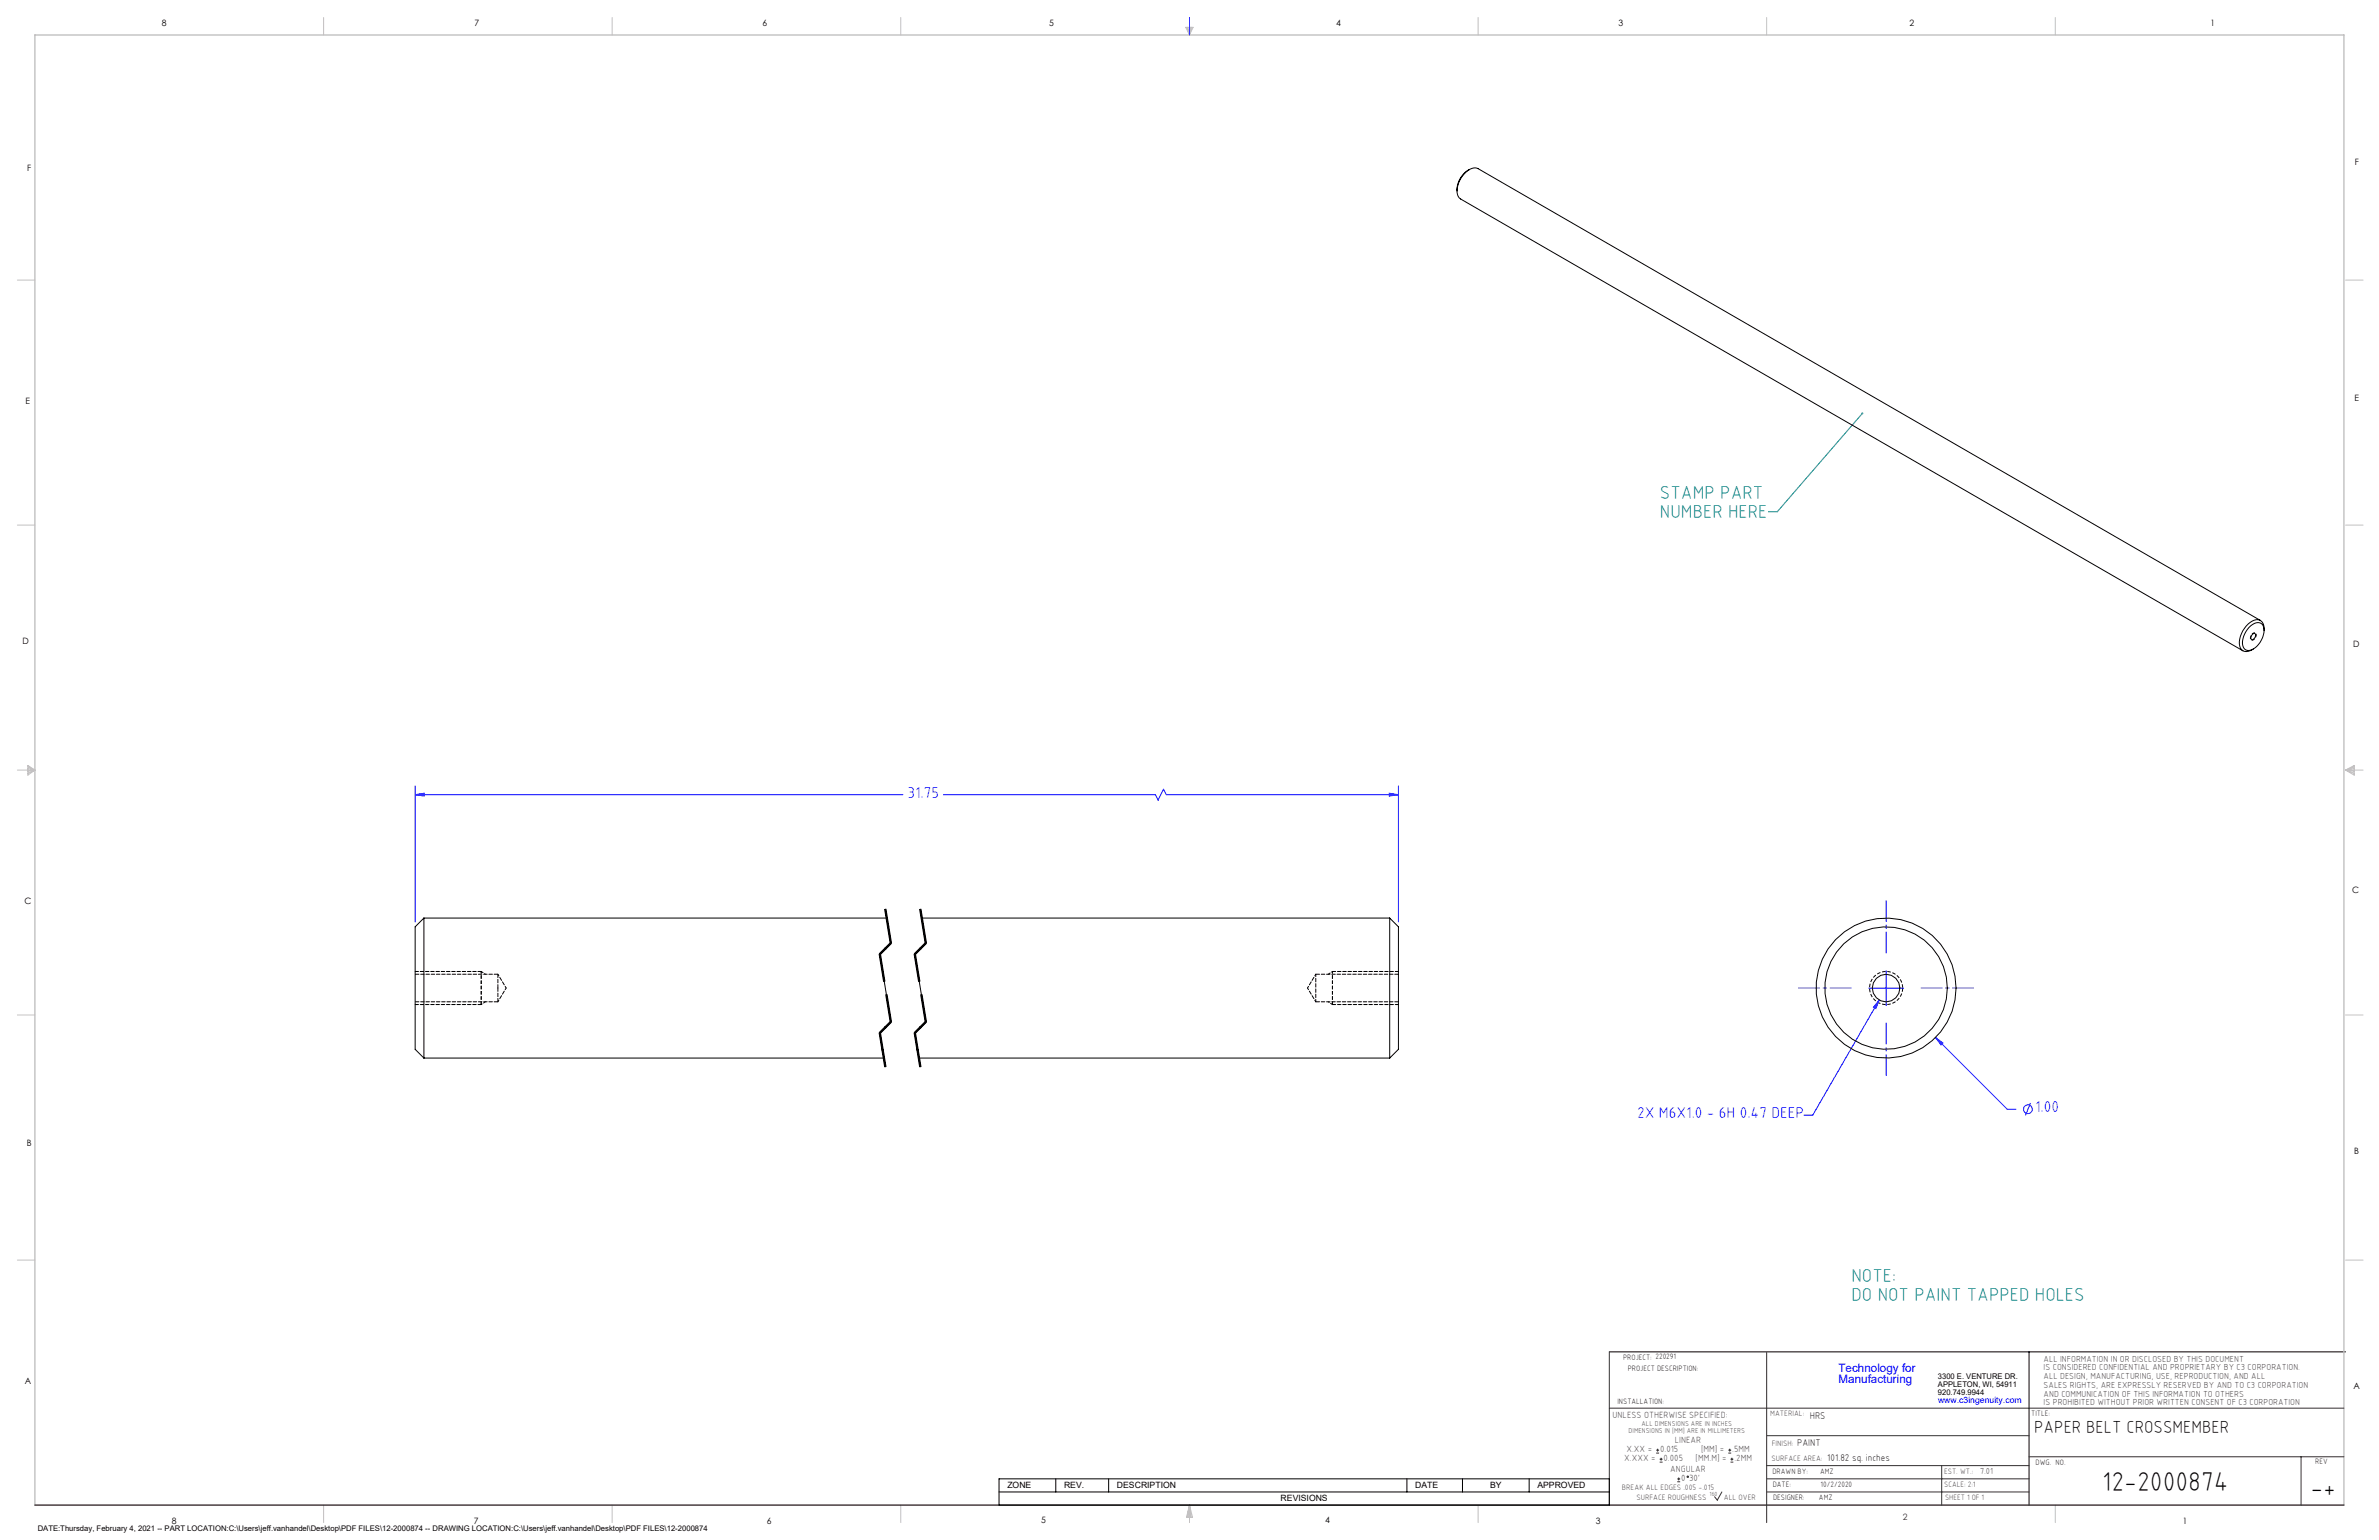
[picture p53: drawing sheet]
<svg xmlns="http://www.w3.org/2000/svg" width="864mm" height="559mm" viewBox="0 0 864 559" stroke-linecap="round" stroke-linejoin="round" font-family="sans-serif">
<defs><g id="words">
<g font-size="9.9">
<text x="763.2" y="541.1">12-2000874</text>
<text x="838.7" y="543.2">-+</text>
</g>
<g font-size="6.8" fill="#008080">
<text x="602.6" y="181.2">STAMP PART</text>
<text x="602.6" y="188">NUMBER HERE</text>
<text x="672.1" y="465.2">NOTE:</text>
<text x="672.1" y="472">DO NOT PAINT TAPPED HOLES</text>
</g>
<text font-size="6.3" x="738.4" y="519.9">PAPER BELT CROSSMEMBER</text>
<g font-size="5.7" fill="#00f">
<text x="329.4" y="289.5">31.75</text>
<text x="594.3" y="405.7">2X M6X1.0 - 6H 0.47 DEEP</text>
<text x="738.8" y="403.6">1.00</text>
</g>
<g font-size="4.2" fill="#00f">
<text x="667.4" y="497.7">Technology for</text>
<text x="667.4" y="502">Manufacturing</text>
</g>
<g font-size="3.5">
<text x="657" y="514.9">HRS</text>
<text x="652.4" y="524.7">PAINT</text>
<text x="663.3" y="530.1">101.82 sq. inches</text>
</g>
<g font-size="3.3" fill="#382c30">
<text x="585.4" y="514.4">UNLESS OTHERWISE SPECIFIED:</text>
<text x="590.4" y="526.8">X.XX =</text>
<text x="602.6" y="526.8">0.015</text>
<text x="608" y="523.6">LINEAR</text>
<text x="617.5" y="526.8">[MM] =</text>
<text x="628.8" y="526.8">.5MM</text>
<text x="589.6" y="530.1">X.XXX =</text>
<text x="603.9" y="530.1">0.005</text>
<text x="606.3" y="534">ANGULAR</text>
<text x="615.5" y="530.1">[MM.M] =</text>
<text x="629.6" y="530.1">.2MM</text>
<text x="610.3" y="537.3">0</text>
<text x="613.2" y="537.3">30'</text>
</g>
<g font-size="3.2">
<text x="58.8" y="9.6">8</text>
<text x="172.3" y="9.5">7</text>
<text x="276.8" y="9.5">6</text>
<text x="380.9" y="9.6">5</text>
<text x="485" y="9.5">4</text>
<text x="587.5" y="9.5">3</text>
<text x="693.1" y="9.5">2</text>
<text x="802.4" y="9.5">1</text>
<text x="854.9" y="59.8">F</text>
<text x="9.9" y="62">F</text>
<text x="9.3" y="146.5">E</text>
<text x="854.7" y="145.5">E</text>
<text x="8.2" y="233.6">D</text>
<text x="854.3" y="234.9">D</text>
<text x="8.9" y="328.1">C</text>
<text x="853.9" y="324.1">C</text>
<text x="9.7" y="415.8">B</text>
<text x="854.6" y="418.6">B</text>
<text x="9" y="502">A</text>
<text x="854.3" y="503.9">A</text>
<text x="62.3" y="552.9">8</text>
<text x="172" y="552.9">7</text>
<text x="278.3" y="552.9">6</text>
<text x="377.9" y="552.8">5</text>
<text x="481" y="552.8">4</text>
<text x="579.3" y="552.8">3</text>
<text x="792.4" y="552.8">1</text>
</g>
<g font-size="3.2" fill="#382c30">
<text x="741.9" y="494.1">ALL INFORMATION IN OR DISCLOSED BY THIS DOCUMENT</text>
<text x="741.9" y="497.3">IS CONSIDERED CONFIDENTIAL AND PROPRIETARY BY C3 CORPORATION.</text>
<text x="741.9" y="500.4">ALL DESIGN, MANUFACTURING, USE, REPRODUCTION, AND ALL</text>
<text x="741.9" y="503.6">SALES RIGHTS, ARE EXPRESSLY RESERVED BY AND TO C3 CORPORATION</text>
<text x="741.9" y="506.8">AND COMMUNICATION OF THIS INFORMATION TO OTHERS</text>
<text x="741.9" y="510">IS PROHIBITED WITHOUT PRIOR WRITTEN CONSENT OF C3 CORPORATION</text>
<text x="718.8" y="534.7">7.01</text>
<text x="690.7" y="551.6">2</text>
</g>
<text font-size="3.1" fill="#00f" x="703.5" y="509.2">www.c3ingenuity.com</text>
<g font-size="3.1">
<text x="365.7" y="540">ZONE</text>
<text x="386.3" y="540">REV.</text>
<text x="405.5" y="540">DESCRIPTION</text>
<text x="464.9" y="544.8">REVISIONS</text>
<text x="513.7" y="540">DATE</text>
<text x="540.9" y="540">BY</text>
<text x="558.1" y="540">APPROVED</text>
</g>
<g font-size="2.8">
<text x="589.2" y="493.3">PROJECT: 220291</text>
<text x="590.9" y="497.3">PROJECT DESCRIPTION:</text>
<text x="703.5" y="500.5">3300 E. VENTURE DR.</text>
<text x="703.5" y="503.3">APPLETON, WI, 54911</text>
<text x="587.1" y="509.6">INSTALLATION:</text>
<text x="703.5" y="506.2">920.749.9944</text>
<text x="737.3" y="513.8">TITLE:</text>
<text x="738.9" y="531.5">DWG. NO.</text>
<text x="840.5" y="531.3">REV</text>
<text x="643.4" y="534.9">DRAWN BY:</text>
<text x="643.5" y="539.7">DATE:</text>
<text x="660.7" y="534.7">AMZ</text>
<text x="660.9" y="539.6">10/2/2020</text>
<text x="643.6" y="544.4">DESIGNER:</text>
<text x="660.3" y="544.3">AMZ</text>
<text x="13.7" y="555.5">DATE:Thursday, February 4, 2021 -- PART LOCATION:C:\Users\jeff.vanhandel\Desktop\PDF FILES\12-2000874 -- DRAWING LOCATION:C:\Users\jeff.vanhandel\Desktop\PDF FILES\12-2000874</text>
</g>
<g font-size="2.8" fill="#382c30">
<text x="642.6" y="513.8">MATERIAL:</text>
<text x="643.2" y="524.8">FINISH:</text>
<text x="643.1" y="530.1">SURFACE AREA:</text>
<text x="705.7" y="534.7">EST. WT.:</text>
<text x="705.7" y="539.7">SCALE: 2:1</text>
<text x="588.8" y="540.5">BREAK ALL EDGES .005 -.015</text>
<text x="594" y="544.2">SURFACE ROUGHNESS</text>
<text x="625.8" y="544.2">ALL OVER</text>
<text x="706.1" y="544.4">SHEET 1 OF 1</text>
</g>
<g font-size="2.5" fill="#382c30">
<text x="591.2" y="520.1">DIMENSIONS IN [MM] ARE IN MILLIMETERS</text>
<text x="595.9" y="517.3">ALL DIMENSIONS ARE IN INCHES</text>
</g>
<text font-size="2.2" fill="#382c30" x="620.6" y="542.9">160</text>
</g></defs>
<g fill="none" stroke="#000" stroke-width=".36">
<path d="M321.1 330l2 12.3M321.4 329.9l2 12.3-4 4 1.6 9.9M321.6 329.9l1 6.1M322.6 336l1 6.2zM333.8 330l2 12.3M334.1 329.9l2 12.3-4 4 1.6 9.9M334.3 329.9l2 12.3M319.1 346.3l1.6 9.8M319.6 346.2l1.6 9.9M323.2 342l-4 4M323.6 342.4l-4 4M331.8 346.3l1.6 9.8"/>
<path d="M332.3 346.2l1.6 9.9M335.9 342l-4 4M336.3 342.4l-4 4M319.1 374.8l2 12.3M319.6 374.8l2 12.2M321.5 361l1.6 9.8M321.8 360.9l1.6 9.9-4 4 2 12.3M322 360.9l1.6 9.9M323.2 370.6l-4 4M323.6 371l-4 4M331.8 374.8l2 12.3M332.3 374.8l2 12.2"/>
<path d="M334.2 361l1.6 9.8M334.5 360.9l1.6 9.9-4 4 2 12.3M334.7 360.9l1.6 9.9M335.9 370.6l-4 4M336.3 371l-4 4M584.2 490.5h267.3M736.6 490.5v55.6M362.7 536.6h221.5v9.5h-221.5zM383.3 536.6v4.8M402.4 536.6v4.8M510.7 536.6v4.8M530.9 536.6v4.8"/>
<path d="M555.1 536.6v4.8M362.7 541.4h221.5"/>
</g>
<g fill="none" stroke="#c0c0c0" stroke-width=".36">
<path d="M117.5 6.4v6.3M222.2 6.4v6.3M327 6.4v6.3M430.4 9.9h2.7l-1.3 2.8zM430.9 9.9l.9 2.8M431.2 9.9l.6 2.8M432.1 9.9l-.3 2.8M432.6 9.9l-.8 2.8M536.6 6.4v6.3M641.3 6.4v6.3M746.1 6.4v6.3M6.3 101.6h6.4"/>
<path d="M851.5 101.6h6.3M6.3 190.5h6.4M851.5 190.5h6.3M6.3 279.4h6.4M10.1 277.7l2.6 1.7-2.6 1.9zM10.1 278.2l2.6 1.2M10.1 278.8l2.6 .6M12.7 279.4l-2.6 1.2M12.7 279.4l-2.6 .5M851.5 279.4h6.3M851.5 279.4l3.1 .5M851.5 279.4l3.1 1.2"/>
<path d="M851.5 279.4l3.1-1.7v3.6zM854.6 278.8l-3.1 .6M854.6 278.2l-3.1 1.2M6.3 368.3h6.4M851.5 368.3h6.3M6.3 457.2h6.4M851.5 457.2h6.3M117.5 546.1v6.4M222.2 546.1v6.4M327 546.1v6.4M431.8 546.1v6.4M431.8 546.1l1.1 4.5h-2.2z"/>
<path d="M431.8 546.1l.6 4.5M431.8 546.1l-.9 4.5M431.8 546.1l-.4 4.5M431.8 546.1l.3 4.5M536.6 546.1v6.4M746.1 546.1v6.4"/>
</g>
<path d="M12.7 546.1v-533.4h838.2v533.4" fill="none" stroke="#c0c0c0" stroke-width=".5"/>
<g fill="none" stroke="#00f" stroke-width=".36">
<path d="M431.8 6.4v6.3M150.7 288.4l3.3-.6v1.1zM150.7 285.2v49.3M150.7 288.4h177.1M342.5 288.4h76.9l1 1.9 2-3.9 1 2h84.2M504.3 287.8l3.3 .6-3.3 .5zM507.6 285.2v49.3M678.3 358.5h12.7M684.7 352.2v12.7M682.2 362.9l-1.2 3.1-.9-.5zM682.2 362.9l-24.1 41.7h-3.2M702.6 376.5l2.7 2-.7 .7z"/>
<path d="M702.6 376.5l26 26h3.2M737.1 400.2l-1.8 4.6"/>
<circle cx="736.2" cy="402.5" r="1.59"/>
</g>
<path d="M584.2 490.5v55.6M641.3 490.7v61.8M584.2 511h266.7M641.3 520.9h95.3M641.3 531.8h95.3M641.3 536.6h95.3M704.8 531.8v14.3M736.6 528.6h114.3M835.3 528.6v17.5M625.1 541.4l-1.7 2.9-1-1.2M641.3 541.4h95.3" fill="none" stroke="#382c30" stroke-width=".36"/>
<path d="M12.7 546.1h838.2" fill="none" stroke="#382c30" stroke-width=".5"/>
<path d="M174.7 364.1v-11.6M483.7 364.1v-11.6" fill="none" stroke="#000" stroke-width=".36" stroke-dasharray="1.3 .6" stroke-dashoffset=".5" stroke-linecap="butt"/>
<path d="M690.7 358.5a6 6 0 0 0-8.9-5.2 6 6 0 0 0-.3 10.3 6 6 0 0 0 9.2-4.7v-.4" fill="none" stroke="#000" stroke-width=".36" stroke-dasharray="1.3 .6" stroke-dashoffset="-.1" stroke-linecap="butt"/>
<path d="M818 229.7l.7-.1a1.7 1.7 0 0 1-1.4 2.7 1.64 1.64 0 0 1 .7-2.6" fill="none" stroke="#000" stroke-width=".36" stroke-dasharray="1.3 .6" stroke-dashoffset=".7" stroke-linecap="butt"/>
<path d="M176.2 353.5l-1.5-1M483.7 352.5l-1.5 1M174.7 364.5l1.5-1M482.2 363.5l1.5 1" fill="none" stroke="#000" stroke-width=".36" stroke-dasharray="1.3 .6" stroke-dashoffset=".9"/>
<path d="M174.7 352.5h-24M507.7 352.5h-24M150.7 364.5h24M483.7 364.5h24" fill="none" stroke="#000" stroke-width=".36" stroke-dasharray="1.3 .6" stroke-dashoffset=".1"/>
<path d="M174.7 364.5v-.4M483.7 364.5v-.4" fill="none" stroke="#000" stroke-width=".36" stroke-dasharray="1.3 .6"/>
<path d="M676.1 150l-30.9 35.7h-3.2" fill="none" stroke="#008080" stroke-width=".36"/>
<path d="M672 358.5h-19.1M684.7 345.8v-19M697.4 358.5h19M684.7 371.2v19.1" fill="none" stroke="#00f" stroke-width=".36" stroke-dasharray="15.2 1.3 1.3 1.3" stroke-dashoffset="7.6"/>
<path d="M321.4 329.9l2 12.3M334.1 329.9l2 12.3M319.4 374.8l2 12.3M332.1 374.8l2 12.3" fill="none" stroke="#000" stroke-width=".36" stroke-dasharray="6.3 1.3 1.3 1.3" stroke-dashoffset="2"/>
<path d="M323.4 342.2l-4 4M336.1 342.2l-4 4M323.4 370.8l-4 4M336.1 370.8l-4 4" fill="none" stroke="#000" stroke-width=".36" stroke-dasharray="6.3 1.3 1.3 1.3" stroke-dashoffset="2.8"/>
<path d="M319.4 346.2l4 24.6M332.1 346.2l4 24.6" fill="none" stroke="#000" stroke-width=".36" stroke-dasharray="6.3 1.3 1.3 1.3" stroke-dashoffset=".9"/>
<path d="M675.8 149.8h.5l-.2 .2 .2-.2a.33 .33 0 0 1 0 .4 .33 .33 0 0 1-.5 0 .33 .33 0 0 1 0-.4z" fill="#008080"/>
<path d="M150.7 288.4l3.3-.6v1.1zM504.3 287.8l3.3 .6-3.3 .5zM682.2 362.9l-2.1 2.6 .9 .5zM702.6 376.5l2 2.7 .7-.7z" fill="#00f"/>
<g fill="none" stroke="#000" stroke-width=".36">
<path d="M533.4 61.5a8.5 8.5 0 0 0-4.5 7.8M816.4 227.7l.7-.7a2.66 2.66 0 0 1 4.5 .3 7.7 7.7 0 0 1-5.2 8.7 2.77 2.77 0 0 1-2.2-4l1-2.7zM817.6 230.2l.7-.4a1.26 1.26 0 0 1 .4 1.5 1.26 1.26 0 0 1-1.4 .8l-.2-1zM820.6 225.1l-284-163.9a4.5 4.5 0 0 0-5.2 2.1 7.5 7.5 0 0 0-1.7 8.5l284.5 164.3M821.9 228.7a2.87 2.87 0 0 0-3.6-3.7 8.9 8.9 0 0 0-5 10.2 3 3 0 0 0 4.7 .3M153.9 333.1v50.8M153.9 333.1l-3.2 3.2v44.5l3.2 3.1M153.9 333.1h168M334.6 333.1h169.9M504.5 333.1v50.8M504.5 333.1l3.1 3.2v44.5l-3.1 3.1M153.9 383.9h167"/>
<path d="M333.6 383.9h170.9"/>
<circle cx="684.7" cy="358.5" r="22.2"/>
<circle cx="684.7" cy="358.5" r="25.4"/>
<circle cx="684.7" cy="358.5" r="5"/>
</g>
<path d="M477.6 353.5v10" fill="none" stroke="#000" stroke-width=".36" stroke-dasharray="1.3 .6" stroke-dashoffset=".4"/>
<path d="M180.7 353.5h-30M507.7 353.5h-30.1M150.7 363.5h30M477.6 363.5h30.1" fill="none" stroke="#000" stroke-width=".36" stroke-dasharray="1.3 .6" stroke-dashoffset="-.1"/>
<path d="M183.7 358.5l-3-5M474.6 358.5l3 5M477.6 353.5l-3 5M180.7 363.5l3-5" fill="none" stroke="#000" stroke-width=".36" stroke-dasharray="1.3 .6" stroke-dashoffset=".6"/>
<path d="M180.7 358.5v-5M180.7 363.5v-5" fill="none" stroke="#000" stroke-width=".36" stroke-dasharray="1.3 .6"/>
<g fill="none" stroke="#382c30" stroke-width=".36">
<path d="M601.2 527.3h1.1M601.2 526.2h1.1M601.7 525.7v1M602.5 530.5h1M602.5 529.5h1M603 529v1M608.9 537.7h1M608.9 536.6h1M609.4 536.1v1.1M627.4 527.3h1M627.4 526.2h1M627.9 525.7v1"/>
<path d="M628.2 530.5h1M628.2 529.5h1M628.7 529v1"/>
<circle cx="612.7" cy="535.9" r=".27"/>
</g>
<use href="#words"/>
</svg>
